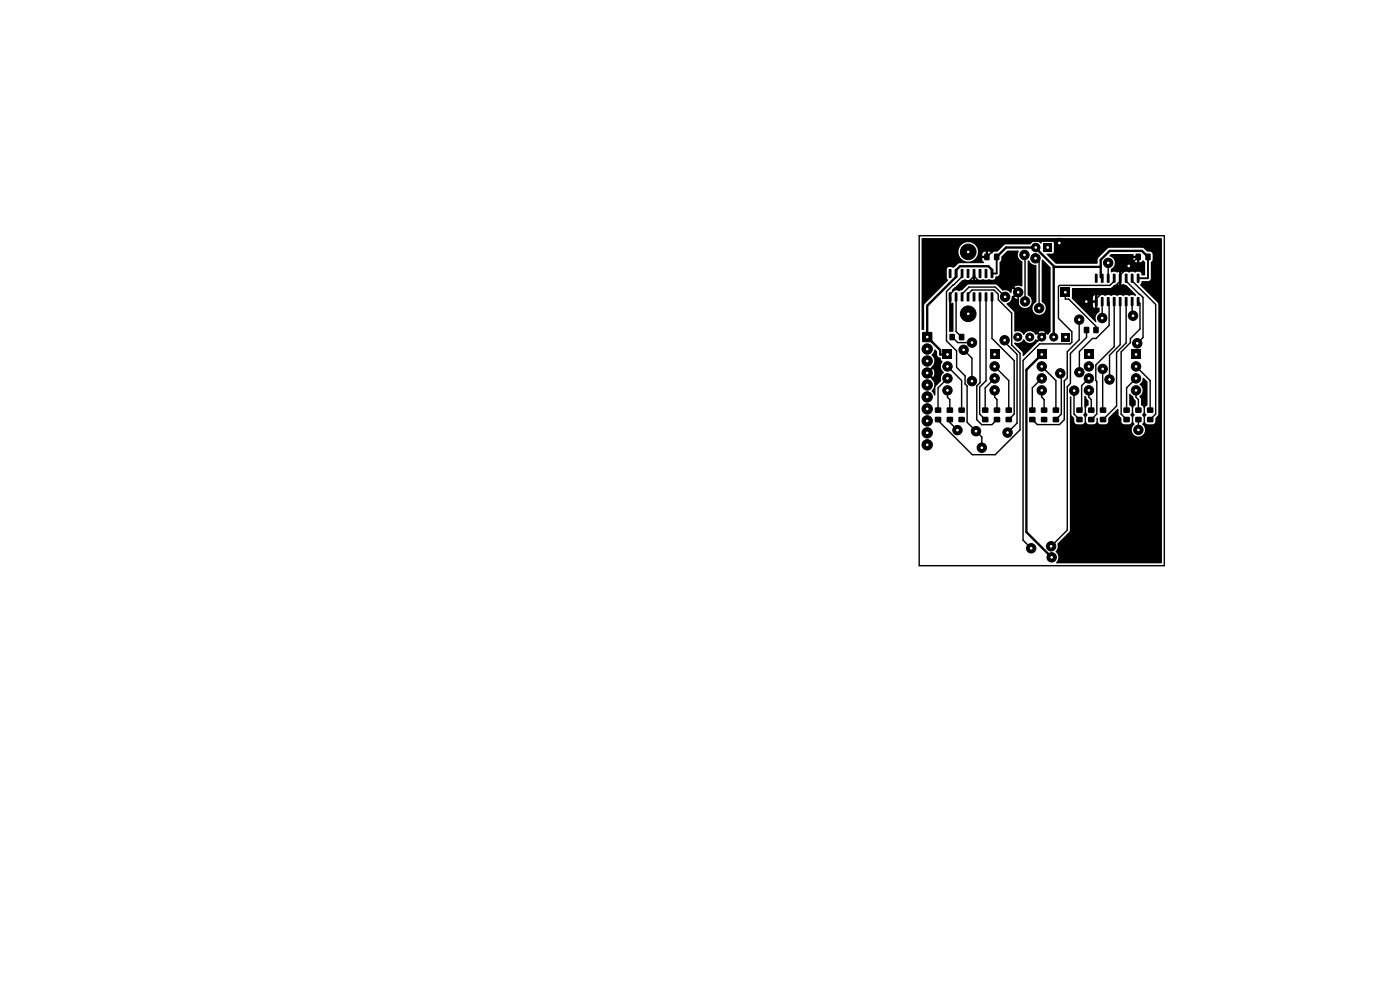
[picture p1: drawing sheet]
<svg xmlns="http://www.w3.org/2000/svg" width="297mm" height="210mm" viewBox="0 0 297 210" stroke-linecap="round" stroke-linejoin="round" font-family="sans-serif">
<g fill="#000">
<path d="M195.5 50.6h51v68.8l-22.3 .1-.2-.1a1.64 1.64 0 0 0-.1-2.4l.5-.8v-.9l2.6-2.8v-28.4l.3 .1v3.7l.6 .8 .1 1.1 .4 .2h1.3l.4-.5v-1a.74 .74 0 0 1 0-1.1l-.1-3.3 .2-.1 .2 .1 .1 .4 .5 .6-.1 .8-.4 .3-.1 .4v.9l.3 .5-.3 .5v1l.4 .5h1.2l.4-.1 .2-.3v-.9l.2-.1 .1 .1 .1 .9 .2 .3 .3 .1h1.2l.4-.4v-1l2-1.9 .2 .1v1.3l.6 .6v.8l.3 .4 .3 .1 1.4-.1 .2-.4v-1a.74 .74 0 0 1 0-1.1v-1l-.5-.5v-2.2l.1-.2 .7 .6 .1 .4 .5 .6-.1 .8-.4 .3-.1 .4v.9l.3 .5-.3 .5v.9l.3 .6a1.43 1.43 0 0 0-.1 2.2 1.43 1.43 0 0 0 2.1-.2 1.43 1.43 0 0 0-.4-2.1l.3-.4v-1a.74 .74 0 0 1 0-1.1v-.9l-.5-.5v-1.3l-.4-.6a1.55 1.55 0 0 0 0-2.5l.5-.6 .3-.9 .9 .8 .1 5-.6 .6v1l.3 .5-.3 .5v1l.1 .3 .4 .2h1.3l.4-.4v-.9l.6-.8v-23.4l-3.8-4.1 .3-.8h1.4l.5-.3v-3.6l.4-.7-.1-1.4-.4-.2h-.6l-1.1-.8h-7l-.3 .1-2 2-.2 1.2-8.8 .1-2-2.1 .2-.1h1l.3-.2v-2.2l-.3-.2h-1.9l-.4 .5a1.5 1.5 0 0 0-2.4 .1l-5.2 .1-1.6 1.4h-4.2l-.1-.3a2.07 2.07 0 0 0-3.3-1.2 2.07 2.07 0 0 0 .5 3.5 2.07 2.07 0 0 0 2.9-2h4.2l-.9 .1-.4 .4-.4-.4h-.4v.9h-.5v-.9h-.1a.69 .69 0 0 0-.6 .9h1.2l-.3 .4h-.9v.5l.4 .4-.1 .2h-5.1l-1.1 .9a.5 .5 0 0 1-.7-.1l-.7 .1-.2 .4v1.8l.2 .6-5 5v5.4l-.5 .1zM201.3 57.1h.5v1.9l-.5-.1zM202.6 57.1h.5l-.1 1.9-.5-.1zM203.8 57.1h.6l-.1 1.9-.5-.1zM205.1 57.1h.6l-.1 1.9-.5-.1zM205.2 57.9h.3v.3h-.3zM206.4 57.1h.5l-.1 1.9-.5-.1zM207.8 57.9h.3v.3h-.3zM207.7 57.1h.5l-.1 1.9-.5-.1zM209 57.9h.3v.3h-.3zM208.9 57.1h.6l-.1 1.9-.5-.1zM208.9 53.8h1v1.4h-1z"/>
<path d="M210.2 57.1h.5v1.9l-.5-.1zM210.9 53.8h1.1v1.4h-1.1zM202 61.4l2.1-2 .7-.2 .3 .2h.5a.48 .48 0 0 1 .8 0v-1.2l.1-.2 .4 .1v1.3a.52 .52 0 0 1 .8 0l.9-.2 .4 .2 .8-.2 .8 .2a.72 .72 0 0 0 .6-.8 .7 .7 0 0 0 .8-.5v-2.4l.4-.5 .1-.8 1.2-1.2h2.4a1.66 1.66 0 0 0 .8 2.3v5.1l-.1 .2-.3-.1a1.38 1.38 0 0 0-1.3 .1l.7 .7-.4 .4-.6-.7-.4 1a1.87 1.87 0 0 0-1.9-.6l-1.4-1.3h-5.7l-1.4 1.3h-.3a.53 .53 0 0 1-.8 0l-.8 .2-.2-.1zM218.1 55.3h.3a1.68 1.68 0 0 0 1.5 1v7.7a1.42 1.42 0 0 0-.8 2 1.42 1.42 0 0 0 2.1 .5 1.42 1.42 0 0 0 .1-2.2l-.3-.3v-8.6l.1-.3 1.8 1.7v13.6l-.6 .6-.3-.2-.5 .6-.4-.4 .6-.6a1.25 1.25 0 0 0-1.4 .1l.6 .5-.4 .4-.5-.6-.3 .3a1.4 1.4 0 0 0-1.2-.8 1.4 1.4 0 0 0-1.3 .8 1.5 1.5 0 0 0-2-.7l-.1-4.2-1.6-1.8a1.83 1.83 0 0 0 1.2-1.6l.8-.7 .4 .4-.7 .7 .9 .2a1.45 1.45 0 0 0 .9 1.9 1.45 1.45 0 0 0 1.8-.9 1.45 1.45 0 0 0-.8-1.8zM221.4 51.6h1.8v1.8h-1.8zM232.4 58.9h.3v.3h-.3zM227.4 61.2l8.1-.1 .9-.7h.2a.48 .48 0 0 1 .8 0v-2.7a.56 .56 0 0 1-.8-.1l-.9 .2-.1-.7a1.52 1.52 0 0 0 .9-1.5 1.52 1.52 0 0 0-1.1-1.3l.3-.4h4.6l.2 .4h.9l.1 .2 .2 .1v1h-.5v-.9h-.7a.69 .69 0 0 0 .7 .9l1-.1a.3 .3 0 0 1 .3-.3 .3 .3 0 0 1 .3 .3l.1 .2v2.6l-.1 .1-.6-.1a.61 .61 0 0 0-.6-.7l-.4 .1a.53 .53 0 0 1-.8-.1l-.5 .1a.53 .53 0 0 1-.8-.1l-.5 .1a.48 .48 0 0 1-.7 0v2.7a.52 .52 0 0 1 .8 0h.2l2.1 2.2-.2 .2-.3-.2h-.6a.53 .53 0 0 1-.8 0h-.5a.53 .53 0 0 1-.8 0h-.4a.53 .53 0 0 1-.8 0h-.5a.53 .53 0 0 1-.8 0h-.5a.53 .53 0 0 1-.8 0h-.5a.48 .48 0 0 1-.7 0v1.1h-.5v-1.1l-.3 .2-.1 .3v.6h.9v1.6h-.5v-1.1h-.4v.7l.4 .4 .9-.1 .1 .9a1.72 1.72 0 0 0-.7 2.2h-.2l-5-5zM236.2 58.9h.3v.3h-.3zM241 53.8h1v1.4h-1zM243 53.8h1.1v1.4h-1.1zM195.7 70.5h2v2h-2zM198.2 74.2h.2l.4 .3v.8a.84 .84 0 0 0 .8 .6v.4l.3 .3a1.94 1.94 0 0 0 0 2l.4 .4a1.75 1.75 0 0 0-.7 1.9l-1.1 1.2-.1 1.8h-.2l-.6-1a1.68 1.68 0 0 0 0-2.6l-.7-.7 .3-.3 .7 .7a1.48 1.48 0 0 0 0-1.7l-.7 .6-.3-.3 .7-.7a1.74 1.74 0 0 0 0-2.7l.4-.4z"/>
<path d="M201.4 63h.4v1.3l.3-.1 .2 .2v5.9l-.2 .1h-.6l-.2-.1zM201.3 62l.5 .1v1.8h-.5zM200 74.2h2v2h-2zM201.5 70.9h1v1.2h-1zM202.6 62l.5 .1-.1 1.8h-.5zM203.8 62l.6 .1-.1 1.8h-.5zM203.5 70.9h1v1.2h-1zM205.1 62l.6 .1-.1 1.8h-.5zM206.4 62l.5 .1-.1 1.8h-.5zM206.5 62.8h.3v.3h-.3zM207.7 62l.5 .1-.1 1.8h-.5zM208.9 62l.6 .1-.1 1.8h-.5z"/>
<path d="M210.2 62l.5 .1v1.8h-.5zM210 74.2h2v2h-2zM215.2 72.6a1.53 1.53 0 0 0 2-.7 1.4 1.4 0 0 0 1.3 .9 1.4 1.4 0 0 0 1.2-.9l.3 .3 .5-.6 .4 .4-3.8 3.5-.3-.9-1.6-1.6zM220 74.2h2v2h-2zM225.2 70.7h1.7v1.7h-1.7zM225 61h2v2h-2zM230 69.4h1v1.2h-1zM230 74.2h2v2h-2zM232.3 63l.5 .1v1.8h-.5zM232.3 58.1h.5v1.9l-.5-.1zM232 69.4h1v1.2h-1zM233.6 63l.5 .1-.1 1.8h-.5z"/>
<path d="M233.6 58.1h.5l-.1 1.9-.5-.1zM234.8 63l.6 .1-.1 1.8h-.5zM234.8 58.1h.6l-.1 1.9-.5-.1zM236.1 63l.6 .1-.1 1.8h-.5zM236.1 58.1h.6l-.1 1.9-.5-.1zM237.4 63l.5 .1-.1 1.8h-.5zM237.4 58.1h.5l-.1 1.9-.5-.1zM238.7 63l.5 .1-.1 1.8h-.5zM238.7 58.1h.5l-.1 1.9-.5-.1zM239.9 63l.6 .1-.1 1.8h-.5zM239.9 58.1h.6l-.1 1.9-.5-.1zM241.2 63l.5 .1v1.8h-.5z"/>
<path d="M241.2 58.1h.5v1.9l-.5-.1zM240 74.2h2v2h-2zM198.4 88.5h1.2v1h-1.2zM198.4 86.5h1.2v1h-1.2zM200.9 88.5h1.2v1h-1.2zM200.9 86.5h1.2v1h-1.2zM203.9 88.9h.3v.3h-.3zM203.4 88.5h1.2v1h-1.2zM203.4 86.5h1.2v1h-1.2zM208.4 88.5h1.2v1h-1.2zM208.4 86.5h1.2v1h-1.2zM210.9 88.5h1.2v1h-1.2z"/>
<path d="M210.9 86.5h1.2v1h-1.2zM213.4 88.5h1.2v1h-1.2zM213.4 86.5h1.2v1h-1.2zM218.4 88.5h1.2v1h-1.2zM218.4 86.5h1.2v1h-1.2zM221.4 88.9h.3v.3h-.3zM220.9 88.5h1.2v1h-1.2zM220.9 86.5h1.2v1h-1.2zM223.4 88.5h1.2v1h-1.2zM223.4 86.5h1.2v1h-1.2zM228.4 88.5h1.2v1h-1.2zM228.4 86.5h1.2v1h-1.2z"/>
<path d="M230.9 88.5h1.2v1h-1.2zM230.9 86.5h1.2v1h-1.2zM233.4 88.5h1.2v1h-1.2zM233.4 86.5h1.2v1h-1.2zM238.4 88.5h1.2v1h-1.2zM238.4 86.5h1.2v1h-1.2zM240.9 88.5h1.2v1h-1.2zM240.9 86.5h1.2v1h-1.2zM243.4 88.5h1.2v1h-1.2zM243.4 86.5h1.2v1h-1.2z"/>
</g>
<g fill="#000" stroke="#000" stroke-width=".21">
<circle cx="205.4" cy="53.4" r="1.66"/>
<circle cx="217.3" cy="54.1" r="1"/>
<circle cx="219.7" cy="54.8" r="1"/>
<circle cx="219.7" cy="52.5" r=".9"/>
<circle cx="224.7" cy="51.5" r="1"/>
<circle cx="235.1" cy="55.8" r="1"/>
<circle cx="239.5" cy="56.4" r="1"/>
<circle cx="196.7" cy="76.6" r="1.1"/>
<circle cx="196.7" cy="74" r="1.1"/>
<circle cx="196.7" cy="79.1" r="1.1"/>
<circle cx="201" cy="77.7" r="1"/>
<circle cx="204.4" cy="74.2" r="1"/>
<circle cx="205.4" cy="66.6" r="1.66"/>
<circle cx="206.2" cy="72.7" r="1"/>
<circle cx="211" cy="77.7" r="1"/>
<circle cx="213.1" cy="72.2" r="1"/>
<circle cx="213.2" cy="63" r="1"/>
<circle cx="215.9" cy="71.5" r=".85"/>
<circle cx="216" cy="62" r="1"/>
<circle cx="217.5" cy="63.9" r="1"/>
<circle cx="218.5" cy="71.5" r=".85"/>
<circle cx="220.4" cy="65.4" r="1"/>
<circle cx="221" cy="77.7" r="1"/>
<circle cx="221" cy="71.5" r=".85"/>
<circle cx="223.5" cy="71.5" r=".85"/>
<circle cx="224.9" cy="79.2" r="1"/>
<circle cx="228.9" cy="67.8" r="1"/>
<circle cx="229" cy="79" r="1"/>
<circle cx="230.4" cy="64" r="1"/>
<circle cx="231" cy="77.7" r="1"/>
<circle cx="233.8" cy="67.5" r="1"/>
<circle cx="233.9" cy="78.3" r="1"/>
<circle cx="240.4" cy="67" r="1"/>
<circle cx="241" cy="77.7" r="1"/>
<circle cx="241.3" cy="72.8" r="1"/>
<circle cx="196.7" cy="89.3" r="1.1"/>
<circle cx="196.7" cy="81.7" r="1.1"/>
<circle cx="196.7" cy="84.2" r="1.1"/>
<circle cx="196.7" cy="91.8" r="1.1"/>
<circle cx="196.7" cy="94.4" r="1.1"/>
<circle cx="196.7" cy="86.7" r="1.1"/>
<circle cx="201" cy="80.3" r="1"/>
<circle cx="201" cy="82.8" r="1"/>
<circle cx="203.1" cy="91.2" r="1"/>
<circle cx="206.2" cy="80.8" r="1"/>
<circle cx="207" cy="91.5" r="1"/>
<circle cx="208.3" cy="95" r="1"/>
<circle cx="211" cy="82.8" r="1"/>
<circle cx="211" cy="80.3" r="1"/>
<circle cx="213.8" cy="91.8" r="1"/>
<circle cx="221" cy="82.8" r="1"/>
<circle cx="221" cy="80.3" r="1"/>
<circle cx="227.9" cy="82.9" r="1"/>
<circle cx="231" cy="82.8" r="1"/>
<circle cx="231" cy="80.3" r="1"/>
<circle cx="235.4" cy="80.5" r="1"/>
<circle cx="241" cy="82.8" r="1"/>
<circle cx="241" cy="80.3" r="1"/>
<circle cx="241.5" cy="91.2" r="1"/>
<circle cx="218.8" cy="116.3" r="1"/>
<circle cx="223" cy="115.9" r="1"/>
<circle cx="223.1" cy="118.2" r="1"/>
</g>
<path d="M210.4 58v-.8l-.7-.7h-6.1l-.8 .8v1.4l-6.1 6.2v6.6l2.8 2.7v1h1.5M211.4 54.5l2-2h6.3l4 4.1M223.7 56.6h9.8M223.7 56.6l-.2 .2v14.7M243.5 54.5l-1.2-1.3h-6.9l-1.9 1.9v3.6l.3 .3M221 75.2l-3.3 3.2v34.5l5.4 5.3" fill="none" stroke="#000" stroke-width=".5"/>
<path d="M211.4 54.5v3.5h-1M243.5 54.5v4.5h-2.1" fill="none" stroke="#000" stroke-width=".4"/>
<g fill="none" stroke="#000" stroke-width=".3">
<path d="M195 50h52v70h-52zM204.1 58v.7l-3.3 3.1v10.5l2.1 2.1v3.5l1.8 1.8v1.8l.5 .4v7.7l3.1 3.1v2.3M206.6 58.6l.9 .9h6l2.5 2.5v4.5l5 5M206.6 58.6l-1.6 1.6h-1.3l-2.1 2.2v.6M206.6 58v.6M217.3 54.1l.2 .1v9.7M219.7 54.8l.7 .8v9.8M224.7 51.5l-.4-.4h-11.6l-3.3 3.4M235.1 55.8v3.2M236.4 59v.6l-.9 .9h-10.7l-.3 .3v6.7l2.9 2.9v2.2l-.4 .3h-6.5l-3.5 3.5v38.2l1.8 1.7M238.9 59v.6l3.6 3.5v8.5l-1.2 1.2M239.5 56.4v.1"/>
<path d="M240.2 59v.6l5 5v23.2l-1.2 1.2M241.5 54.5l-3.9 3.8v1.3l-2.5 2.5h-1.3l-1.2 1.3v.6h-2.2M201 77.7l3 3v6.3M202 71.5l1.2 1.2h3M202.8 63v7.3l1.2 1.2M204.4 74.2l1.8 1.8v4.8M205.4 63v-.6l.8-.9h4.7l.9 .9v1.2l2.8 2.8v6.8l1.8 1.8v16.2l-5.3 5.3h-4.8l-7.3-7.3v-.2M207.9 63v18.2l-.7 .7v7.1l1.1 1.1h2.1l1.1-1.1M209.2 63v17.8l-1.4 1.3v5.7l1.2 1.2M210.4 63v8.8l4.8 4.7v11.3l-1.2 1.2M211 77.7l3 3v6.3M213.1 72.2v.3l2.7 2.7v14.6l-2 2"/>
<path d="M213.2 63l-2-2.1h-5.6l-1.5 1.5v.6M221 77.7l3 3v6.3M224.9 79.2l.3 .2v8.4l-1.2 1.2M226 62v1.5h.7l5.8 5.7v.8M228.9 67.8v4.3l-2.5 2.5v5.6l-.6 .6v8.2l-1 1.1h-4.7l-1.1-1.1M230.5 70v1.6l-3.4 3.4v6.3l-.7 .7v30.5l-3.4 3.4M233.8 64v3.5M233.9 78.3l.1 8.7M235.1 64l.2 .2v4.8l-2.8 2.8h-.7l-2.8 2.8v4.4M236.4 64v9.5l-3.9 3.9v3.3l.2 .2v6.9l-1.2 1.2M237.6 64v9.1l-2.2 2.3v5.1M238.9 64v8.7l-2 2.1v11.3l-2.9 2.9"/>
<path d="M240.2 64v2.8l.2 .2M241 77.7l3 3v6.3M241.4 64l.4 .4v5.4l-2 2v.9l-2 1.9v13.2l1.2 1.2M201 82.8v1.5l.5 .5v2.2M201 80.3l-2 2v4.7M201.5 89v.6l1.6 1.6M211 80.3l-2 2v4.7M211 82.8v1.5l.5 .5v2.2M221 80.3l-2 2v4.7M221 82.8v1.5l.5 .5v2.2M227.9 82.9l-.1 4.9 1.2 1.2M231 80.3l-1.5 1.5v4.7l-.5 .5"/>
<path d="M231 82.8v1.5l.5 .5v2.2M241 80.3l-2 2v4.7M241 82.8v1.5l.5 .5v2.2M241.5 89v2.2"/>
</g>
<g fill="#fff" stroke="#fff" stroke-width=".21">
<circle cx="223.1" cy="118.2" r=".17"/>
<circle cx="230.4" cy="64" r=".17"/>
<circle cx="224.7" cy="51.5" r=".18"/>
<circle cx="239.5" cy="56.4" r=".17"/>
<circle cx="227.9" cy="82.9" r=".17"/>
<circle cx="235.4" cy="80.5" r=".17"/>
<circle cx="217.5" cy="63.9" r=".17"/>
<circle cx="217.3" cy="54.1" r=".17"/>
<circle cx="206.2" cy="72.7" r=".17"/>
<circle cx="233.8" cy="67.5" r=".17"/>
<circle cx="228.9" cy="67.8" r=".17"/>
<circle cx="204.4" cy="74.2" r=".17"/>
<circle cx="206.2" cy="80.8" r=".17"/>
<circle cx="213.2" cy="63" r=".17"/>
<circle cx="203.1" cy="91.2" r=".17"/>
<circle cx="219.7" cy="54.8" r=".18"/>
<circle cx="208.3" cy="95" r=".17"/>
<circle cx="220.4" cy="65.4" r=".17"/>
<circle cx="235.1" cy="55.8" r=".17"/>
<circle cx="207" cy="91.5" r=".17"/>
<circle cx="218.8" cy="116.3" r=".18"/>
<circle cx="240.4" cy="67" r=".17"/>
<circle cx="241.5" cy="91.2" r=".17"/>
<circle cx="229" cy="79" r=".17"/>
<circle cx="224.9" cy="79.2" r=".17"/>
<circle cx="213.8" cy="91.8" r=".17"/>
<circle cx="213.1" cy="72.2" r=".17"/>
<circle cx="241.3" cy="72.8" r=".17"/>
<circle cx="223" cy="115.9" r=".17"/>
<circle cx="233.9" cy="78.3" r=".18"/>
<circle cx="201" cy="75.2" r=".17"/>
<circle cx="201" cy="82.8" r=".17"/>
<circle cx="201" cy="80.3" r=".17"/>
<circle cx="201" cy="77.7" r=".17"/>
<circle cx="226" cy="62" r=".17"/>
<circle cx="216" cy="62" r=".17"/>
<circle cx="221" cy="75.2" r=".18"/>
<circle cx="221" cy="82.8" r=".18"/>
<circle cx="221" cy="80.3" r=".18"/>
<circle cx="221" cy="77.7" r=".18"/>
<circle cx="222.3" cy="52.5" r=".18"/>
<circle cx="219.7" cy="52.5" r=".18"/>
<circle cx="221" cy="71.5" r=".18"/>
<circle cx="226.1" cy="71.5" r=".18"/>
<circle cx="218.5" cy="71.5" r=".18"/>
<circle cx="215.9" cy="71.5" r=".18"/>
<circle cx="223.5" cy="71.5" r=".18"/>
<circle cx="211" cy="75.2" r=".17"/>
<circle cx="211" cy="82.8" r=".17"/>
<circle cx="211" cy="80.3" r=".17"/>
<circle cx="211" cy="77.7" r=".17"/>
<circle cx="241" cy="75.2" r=".17"/>
<circle cx="241" cy="82.8" r=".17"/>
<circle cx="241" cy="80.3" r=".17"/>
<circle cx="241" cy="77.7" r=".17"/>
<circle cx="231" cy="75.2" r=".17"/>
<circle cx="231" cy="82.8" r=".17"/>
<circle cx="231" cy="80.3" r=".17"/>
<circle cx="231" cy="77.7" r=".17"/>
<circle cx="205.4" cy="66.6" r=".18"/>
<circle cx="205.4" cy="53.4" r=".18"/>
<circle cx="196.7" cy="71.5" r=".17"/>
<circle cx="196.7" cy="74" r=".17"/>
<circle cx="196.7" cy="76.6" r=".17"/>
<circle cx="196.7" cy="79.1" r=".17"/>
<circle cx="196.7" cy="81.7" r=".17"/>
<circle cx="196.7" cy="84.2" r=".17"/>
<circle cx="196.7" cy="86.7" r=".17"/>
<circle cx="196.7" cy="89.3" r=".17"/>
<circle cx="196.7" cy="91.8" r=".17"/>
<circle cx="196.7" cy="94.4" r=".17"/>
</g>
</svg>
